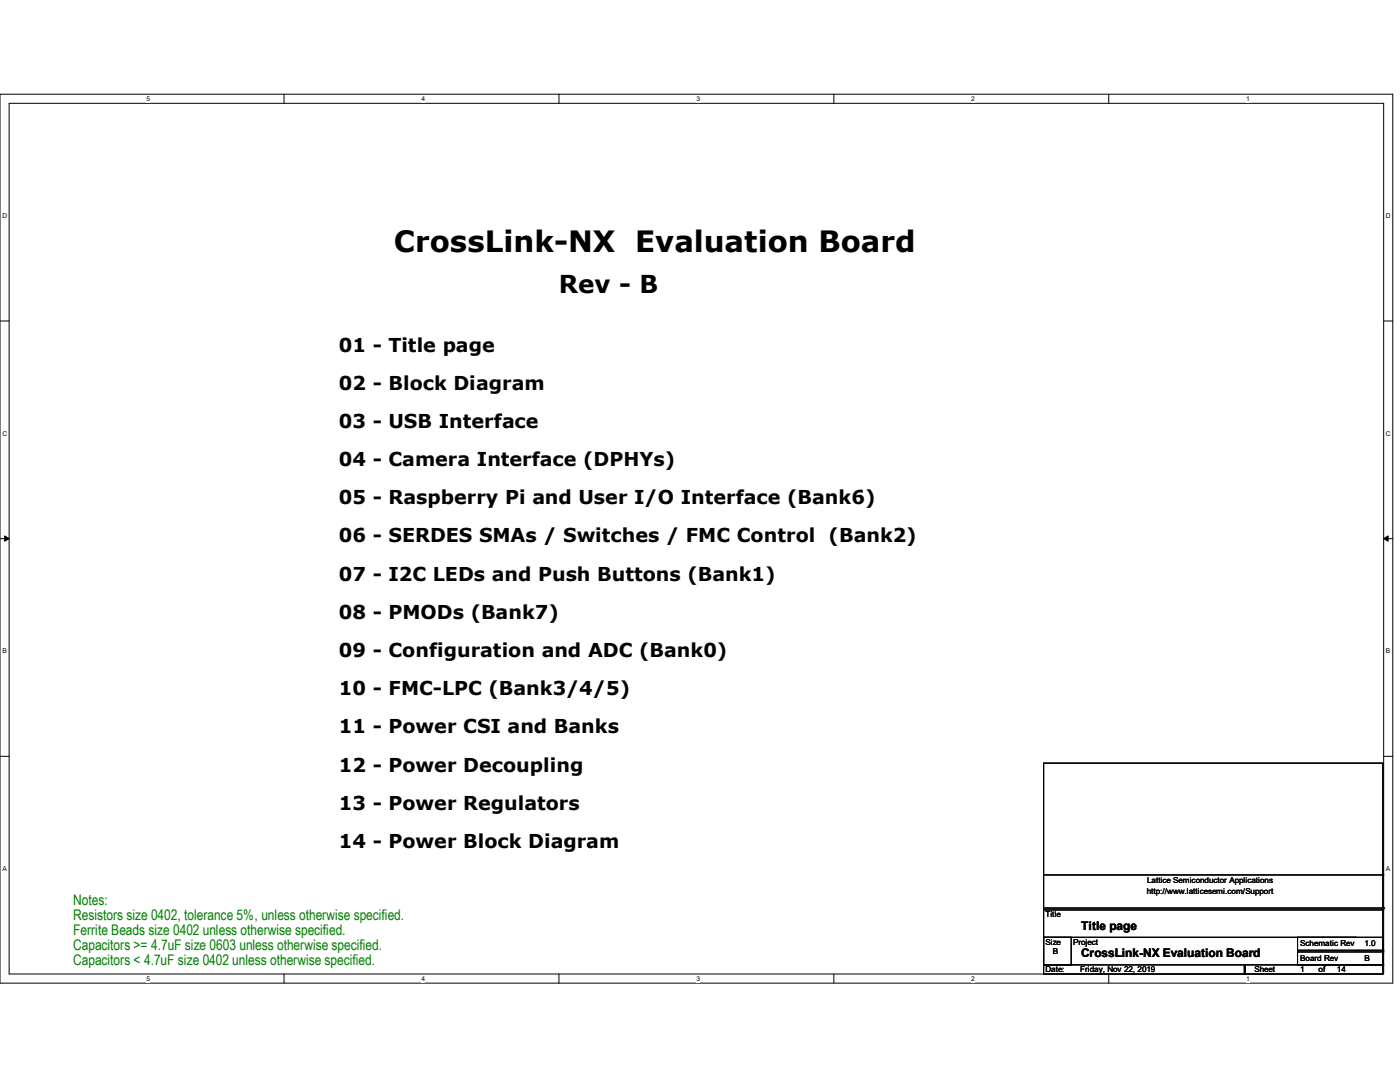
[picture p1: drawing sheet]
<svg xmlns="http://www.w3.org/2000/svg" width="279mm" height="216mm" viewBox="0 0 279 216" stroke-linecap="round" stroke-linejoin="round" font-family="sans-serif">
<defs><g id="words">
<text font-size="5.9" x="78.6" y="50.2">CrossLink-NX Evaluation Board</text>
<text font-size="4.9" x="111.5" y="58.5">Rev - B</text>
<g font-size="3.8">
<text x="67.6" y="70.1">01 - Title page</text>
<text x="67.6" y="77.8">02 - Block Diagram</text>
<text x="67.6" y="85.4">03 - USB Interface</text>
<text x="67.6" y="93">04 - Camera Interface (DPHYs)</text>
<text x="67.6" y="100.6">05 - Raspberry Pi and User I/O Interface (Bank6)</text>
<text x="67.6" y="108.2">06 - SERDES SMAs / Switches / FMC Control (Bank2)</text>
<text x="67.6" y="115.9">07 - I2C LEDs and Push Buttons (Bank1)</text>
<text x="67.6" y="123.5">08 - PMODs (Bank7)</text>
<text x="67.6" y="131.1">09 - Configuration and ADC (Bank0)</text>
<text x="67.6" y="138.7">10 - FMC-LPC (Bank3/4/5)</text>
<text x="67.6" y="146.3">11 - Power CSI and Banks</text>
<text x="67.6" y="154">12 - Power Decoupling</text>
<text x="67.6" y="161.6">13 - Power Regulators</text>
<text x="67.6" y="169.2">14 - Power Block Diagram</text>
</g>
<g font-size="2.9" fill="#008000">
<text x="14.6" y="180.6">Notes:</text>
<text x="14.6" y="183.6">Resistors size 0402, tolerance 5%, unless otherwise specified.</text>
<text x="14.6" y="186.6">Ferrite Beads size 0402 unless otherwise specified.</text>
<text x="14.6" y="189.5">Capacitors &gt;= 4.7uF size 0603 unless otherwise specified.</text>
<text x="14.6" y="192.5">Capacitors &lt; 4.7uF size 0402 unless otherwise specified.</text>
</g>
<g font-size="2.4">
<text x="215.8" y="185.6">Title page</text>
<text x="215.8" y="191.1">CrossLink-NX Evaluation Board</text>
</g>
<g font-size="1.6">
<text x="228.9" y="178.4">http://www.latticesemi.com/Support</text>
<text x="228.9" y="176.2">Lattice Semiconductor Applications</text>
<text x="208.7" y="183">Title</text>
<text x="208.7" y="188.5">Size</text>
<text x="210.1" y="190.3">B</text>
<text x="214.2" y="188.5">Project</text>
<text x="259.5" y="188.9">Schematic Rev</text>
<text x="259.5" y="191.8">Board Rev</text>
<text x="272.3" y="188.9">1.0</text>
<text x="272.3" y="191.8">B</text>
<text x="208.7" y="194">Date:</text>
<text x="215.6" y="194">Friday, Nov 22, 2019</text>
<text x="250.4" y="194">Sheet</text>
<text x="259.5" y="194">1</text>
<text x="263.1" y="194">of</text>
<text x="266.8" y="194">14</text>
</g>
<g font-size="1.3">
<text x="29.3" y="20.2">5</text>
<text x="84.1" y="20.2">4</text>
<text x="139" y="20.2">3</text>
<text x="193.8" y="20.2">2</text>
<text x="248.7" y="20.2">1</text>
<text x=".5" y="43.5">D</text>
<text x="276.6" y="43.5">D</text>
<text x=".5" y="87">C</text>
<text x="276.6" y="87">C</text>
<text x=".5" y="130.4">B</text>
<text x="276.6" y="130.4">B</text>
<text x=".5" y="173.8">A</text>
<text x="276.6" y="173.8">A</text>
<text x="29.3" y="195.7">5</text>
<text x="84.1" y="195.7">4</text>
<text x="139" y="195.7">3</text>
<text x="193.8" y="195.7">2</text>
<text x="248.7" y="195.7">1</text>
</g>
</g></defs>
<path d="M0 18.8h278v177.4h-278zM1.8 20.6h274.3v173.8h-274.3z" fill="none" stroke="#000" stroke-width=".2"/>
<g fill="#fff">
<path d="M29.3 19h.7v1.5h-.7z"/>
<path d="M29.3 194.6h.7v1.4h-.7z"/>
</g>
<path d="M56.7 18.8v1.8M56.7 194.4v1.8" fill="none" stroke="#000" stroke-width=".2"/>
<g fill="#fff">
<path d="M84.1 19h.7v1.5h-.7z"/>
<path d="M84.1 194.6h.7v1.4h-.7z"/>
</g>
<path d="M111.5 18.8v1.8M111.5 194.4v1.8" fill="none" stroke="#000" stroke-width=".2"/>
<g fill="#fff">
<path d="M139 19h.7v1.5h-.7z"/>
<path d="M139 194.6h.7v1.4h-.7z"/>
</g>
<path d="M166.4 18.8v1.8M166.4 194.4v1.8" fill="none" stroke="#000" stroke-width=".2"/>
<g fill="#fff">
<path d="M193.8 19h.8v1.5h-.8z"/>
<path d="M193.8 194.6h.8v1.4h-.8z"/>
</g>
<path d="M221.3 18.8v1.8M221.3 194.4v1.8" fill="none" stroke="#000" stroke-width=".2"/>
<g fill="#fff">
<path d="M248.7 19h.7v1.5h-.7z"/>
<path d="M248.7 194.6h.7v1.4h-.7z"/>
<path d="M.5 42.3h.9v1.5h-.9z"/>
<path d="M276.6 42.3h.9v1.5h-.9z"/>
<path d="M.5 85.8h.9v1.4h-.9z"/>
<path d="M276.6 85.8h.9v1.4h-.9z"/>
</g>
<path d="M0 64.1h1.8M276.1 64.1h1.9" fill="none" stroke="#000" stroke-width=".2"/>
<g fill="#fff">
<path d="M.5 129.2h.8v1.5h-.8z"/>
<path d="M276.6 129.2h.9v1.5h-.9z"/>
</g>
<path d="M0 107.5h1.8M276.1 107.5h1.9" fill="none" stroke="#000" stroke-width=".2"/>
<path d="M.9 106.9l.9 .6-.9 .5zM276.1 107.5l.9-.6v1.1z" fill="#000" stroke="#000" stroke-width=".2"/>
<g fill="#fff">
<path d="M.5 172.6h.8v1.5h-.8z"/>
<path d="M276.6 172.6h.9v1.5h-.9z"/>
</g>
<g fill="none" stroke="#000" stroke-width=".2">
<path d="M0 150.9h1.8M208.3 152.3h67.7v42.1h-67.7zM276.1 150.9h1.9M208.3 174.6h67.7M276 174.6h.1M208.3 187h5.5v5.5h-5.5zM208.3 192.5h67.7M208.3 181.6h67.7M208.3 187h62.2M208.5 181.2h67.6M248.3 194.4h.1M248.3 192.5v1.9"/>
<path d="M248.5 194.4h.1M248.5 192.5v1.9M259 187h17v5.5h-17zM259 189.9h17M259 189.6h17M270.5 187h.1M276 192.5h.1M276 181.6h.1M276 189.9h.1M276 189.6h.1M276.1 181.2h.1"/>
</g>
<use href="#words"/>
</svg>
